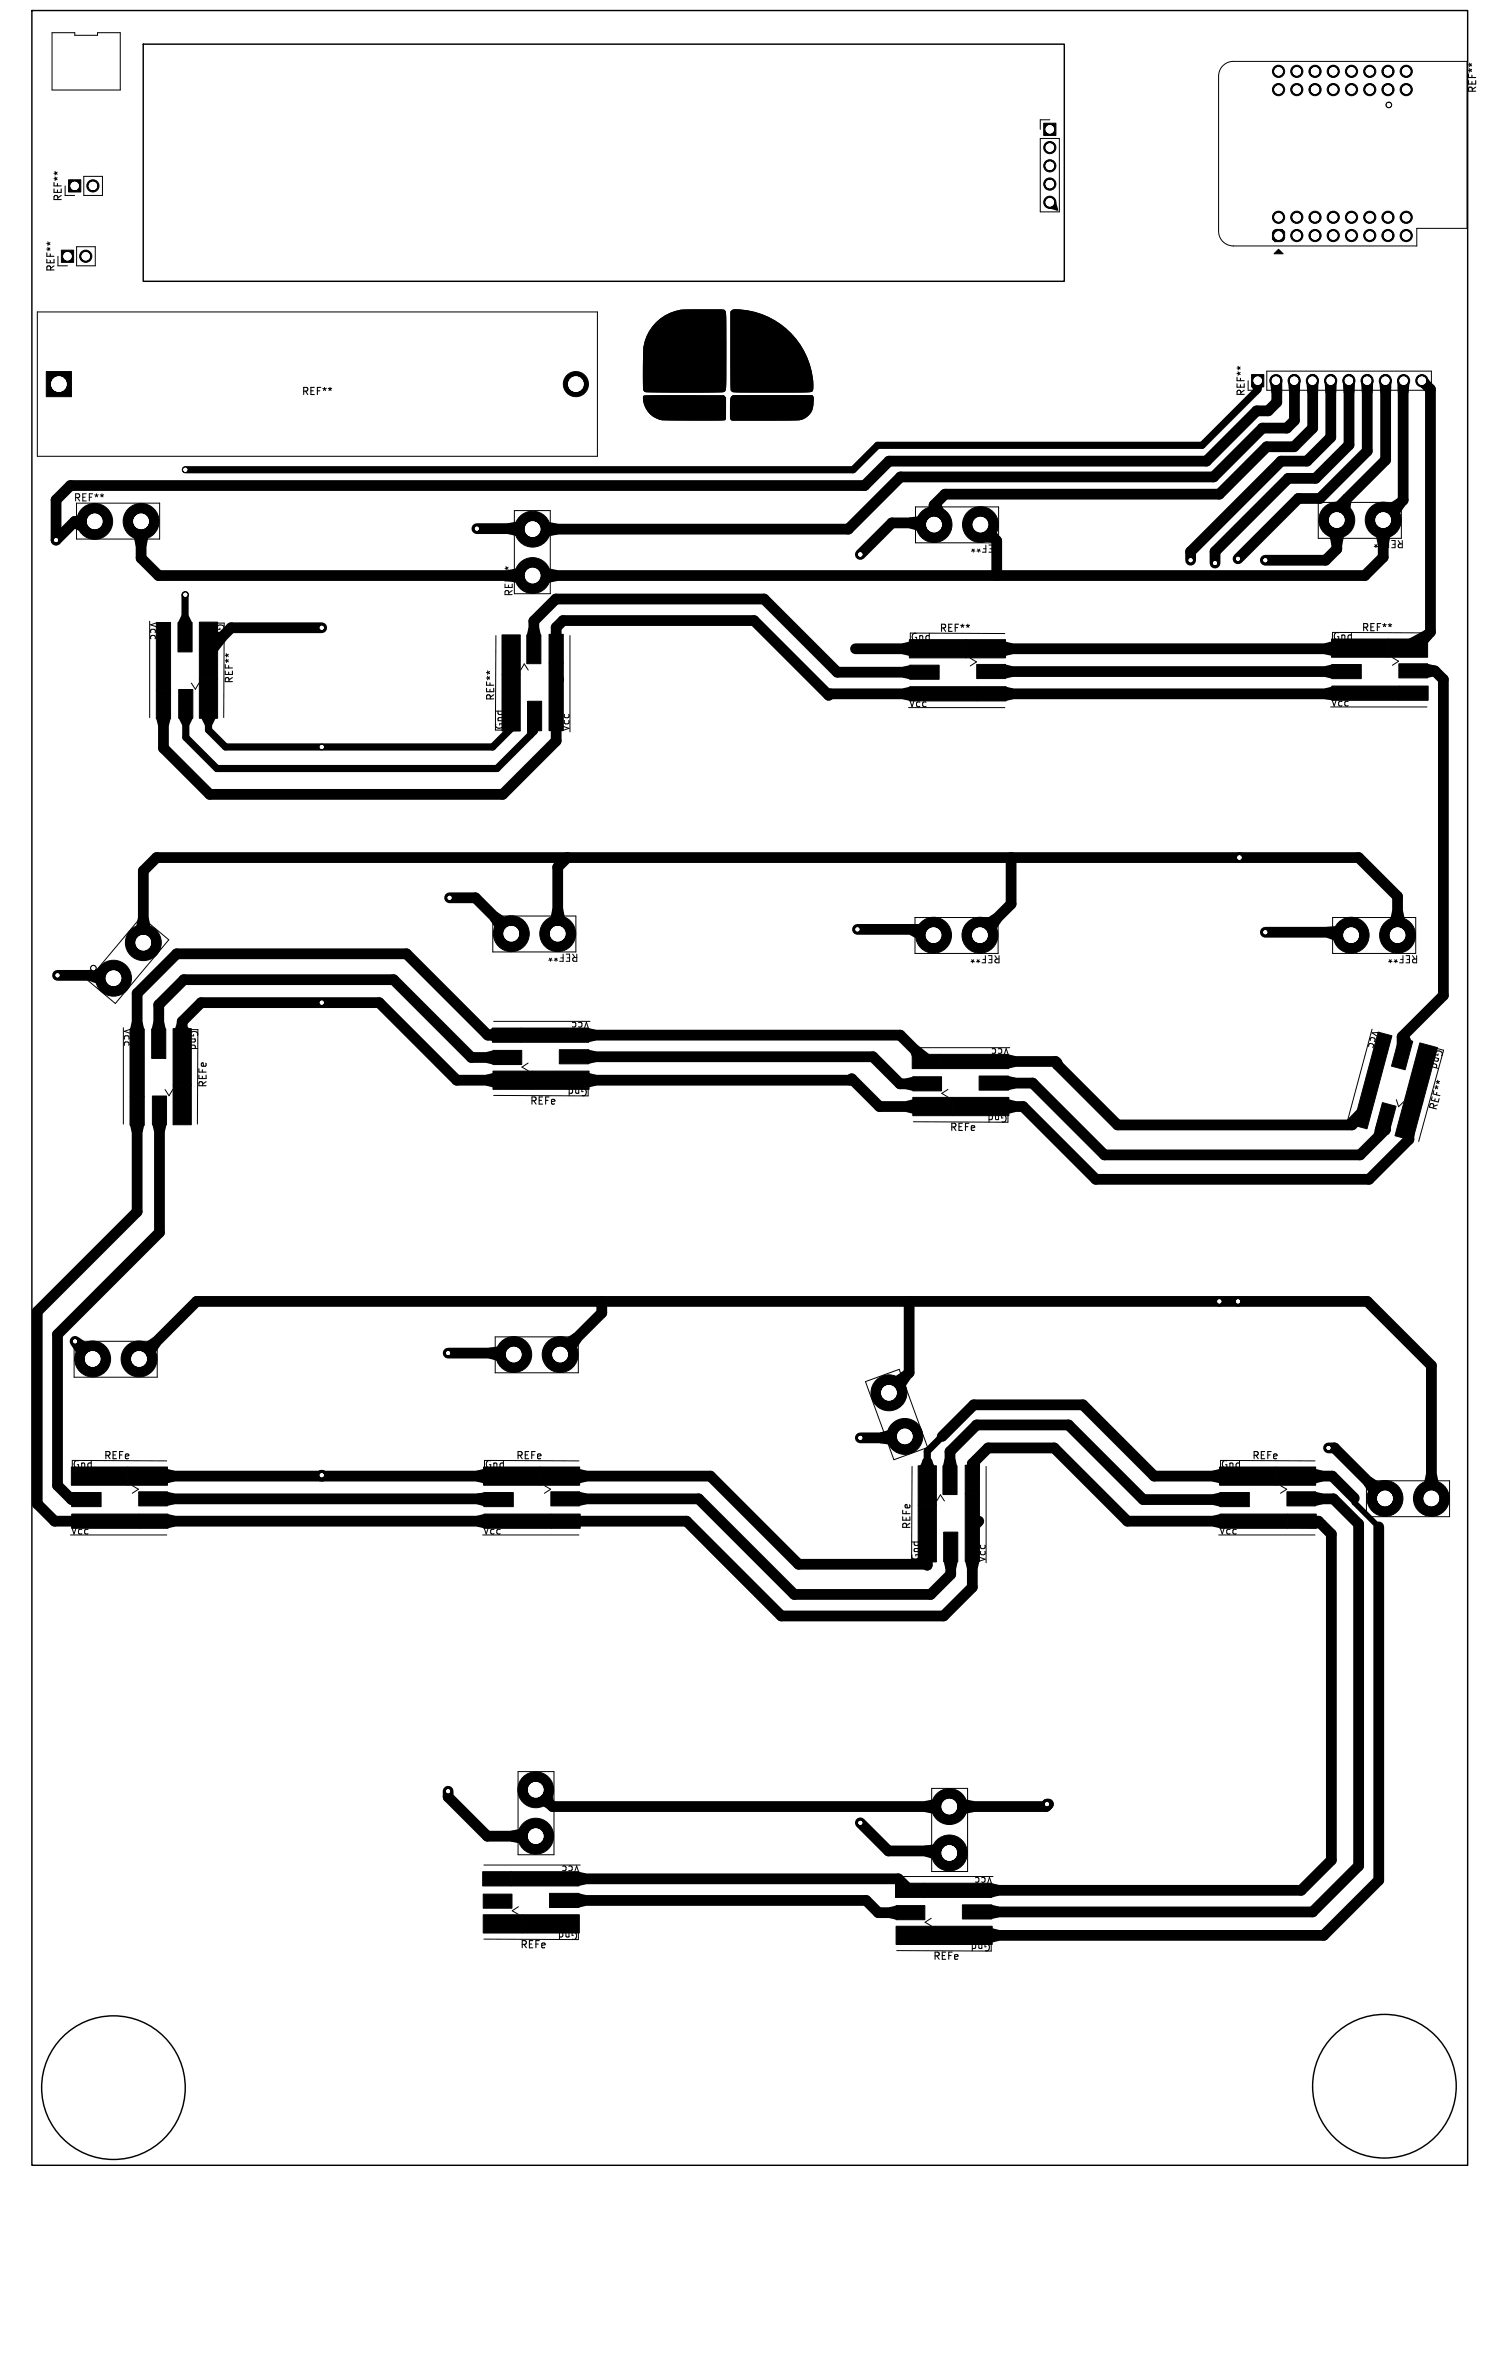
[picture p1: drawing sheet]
<svg xmlns="http://www.w3.org/2000/svg" width="210mm" height="330mm" viewBox="0 0 210 330" stroke-linecap="round" stroke-linejoin="round" font-family="sans-serif">
<defs><g id="words">
<g font-size="1.4">
<text x="205.8" y="13.1" transform="rotate(-90 205.8 13.1)">REF**</text>
<text x="8.8" y="28.2" transform="rotate(-90 8.8 28.2)">REF**</text>
<text x="7.8" y="38" transform="rotate(-90 7.8 38)">REF**</text>
<text x="41.9" y="55.2">REF**</text>
<text x="173.5" y="55.3" transform="rotate(-90 173.5 55.3)">REF**</text>
<text x="10.2" y="69.9">REF**</text>
<text x="139.5" y="75.7" transform="rotate(-180 139.5 75.7)">REF**</text>
<text x="195.6" y="75.1" transform="rotate(-180 195.6 75.1)">REF**</text>
<text x="71.5" y="83.1" transform="rotate(-90 71.5 83.1)">REF**</text>
<text x="20.8" y="86.5" transform="rotate(90 20.8 86.5)">Vcc</text>
<text x="30.1" y="86.8" transform="rotate(90 30.1 86.8)">Gnd</text>
<text x="126.8" y="89.3">Gnd</text>
<text x="130.8" y="88.2">REF**</text>
<text x="185.6" y="89.2">Gnd</text>
<text x="189.5" y="88.1">REF**</text>
<text x="32.6" y="95.3" transform="rotate(-90 32.6 95.3)">REF**</text>
<text x="69" y="97.7" transform="rotate(-90 69 97.7)">REF**</text>
<text x="70.1" y="101.7" transform="rotate(-90 70.1 101.7)">Gnd</text>
<text x="79.4" y="101.9" transform="rotate(-90 79.4 101.9)">Vcc</text>
<text x="126.5" y="98.5">Vcc</text>
<text x="185.3" y="98.4">Vcc</text>
<text x="80.6" y="132.7" transform="rotate(-180 80.6 132.7)">REF**</text>
<text x="139.4" y="132.9" transform="rotate(-180 139.4 132.9)">REF**</text>
<text x="197.6" y="132.9" transform="rotate(-180 197.6 132.9)">REF**</text>
<text x="17.2" y="143.1" transform="rotate(90 17.2 143.1)">Vcc</text>
<text x="26.4" y="143.4" transform="rotate(90 26.4 143.4)">Gnd</text>
<text x="82.2" y="142.2" transform="rotate(-180 82.2 142.2)">Vcc</text>
<text x="191.1" y="143.3" transform="rotate(105 191.1 143.3)">Vcc</text>
<text x="140.6" y="145.9" transform="rotate(-180 140.6 145.9)">Vcc</text>
<text x="199.9" y="145.9" transform="rotate(105 199.9 145.9)">Gnd</text>
<text x="29" y="151.5" transform="rotate(-90 29 151.5)">REFe</text>
<text x="73.7" y="154">REFe</text>
<text x="81.9" y="151.4" transform="rotate(-180 81.9 151.4)">Gnd</text>
<text x="140.4" y="155.1" transform="rotate(-180 140.4 155.1)">Gnd</text>
<text x="200.2" y="154.8" transform="rotate(-75 200.2 154.8)">REF**</text>
<text x="132.2" y="157.7">REFe</text>
<text x="14.4" y="203.4">REFe</text>
<text x="71.8" y="203.4">REFe</text>
<text x="174.3" y="203.4">REFe</text>
<text x="10.1" y="204.5">Gnd</text>
<text x="67.5" y="204.5">Gnd</text>
<text x="170" y="204.5">Gnd</text>
<text x="9.8" y="213.7">Vcc</text>
<text x="67.2" y="213.7">Vcc</text>
<text x="127" y="213" transform="rotate(-90 127 213)">REFe</text>
<text x="169.7" y="213.7">Vcc</text>
<text x="128.1" y="217.3" transform="rotate(-90 128.1 217.3)">Gnd</text>
<text x="137.3" y="217.6" transform="rotate(-90 137.3 217.6)">Vcc</text>
<text x="80.8" y="259.7" transform="rotate(-180 80.8 259.7)">Vcc</text>
<text x="138.3" y="261.3" transform="rotate(-180 138.3 261.3)">Vcc</text>
<text x="80.5" y="268.9" transform="rotate(-180 80.5 268.9)">Gnd</text>
<text x="72.4" y="271.5">REFe</text>
<text x="129.9" y="273.1">REFe</text>
<text x="138" y="270.5" transform="rotate(-180 138 270.5)">Gnd</text>
</g>
</g></defs>
<g fill="#000">
<path d="M146.2 28.2l.8-.3 .4 1.2-.2 .2-1.3-.3zM89.6 55.1l1.4-.1h9.8l.3 .4v2.3a.85 .85 0 0 1-.1 .8l-7.3 .1a4.4 4.4 0 0 1-2.5-.5 2.96 2.96 0 0 1-1.6-3zM91.4 44.9a6.5 6.5 0 0 1 5.2-1.8h3.8a.63 .63 0 0 1 .6 .2 .63 .63 0 0 1 .1 .6v9.5v.9l-.2 .2a107.5 107.5 0 0 1-10.4 .1h-.2a.6 .6 0 0 1-.7-.1 .6 .6 0 0 1-.1-.7v-3.9a6.3 6.3 0 0 1 1.9-5zM101.8 43.3l.2-.2a10.8 10.8 0 0 1 11.2 11.2l-.1 .2a105.2 105.2 0 0 1-9.8 .2l-1.3-.1a.49 .49 0 0 1-.3-.7v-10.5zM101.8 55.2l.3-.2h11l.1 .2a3.2 3.2 0 0 1-.6 2.7 3 3 0 0 1-2.5 .7h-8.2l-.2-.3v-1.4a2.74 2.74 0 0 1 .1-1.7zM175.1 53l.7 .9-.6 1-.7-.7-.2-.3zM176.8 53h1.7l.1 1.7h-1.5zM179.4 53h1.7l-.1 1.7h-1.5zM181.9 53h1.7v1.7h-1.5zM184.5 53h1.7l-.1 1.7h-1.5zM187 53h1.7l-.1 1.7h-1.5zM189.5 53h1.7v1.7h-1.5z"/>
<path d="M192.1 53h1.7l-.1 1.7h-1.5zM194.6 53h1.7l-.1 1.7h-1.5zM198 53l.6-.6 1.3 1.8h-1.4l-.8-.4zM9.4 72.6l1.4-.6 2.4 .6-2.1 1.3-.7-.3zM19.6 72.6l1 2.3-.2 1.2h-1.5l-.2-1.2zM70.7 79.4l1.2-.3 2.3 1-2.3 1-1.2-.2zM70.7 72.9l1.2-.3 2.3 1.1-2.3 .9-1.2-.2zM74.2 80.1l2.2-1 1.3 .3v1.5l-1.3 .2zM74.2 73.7l2.2-1 1.3 .2v1.5l-1.3 .3zM126.6 72.1l1.3-.2 2.2 1.1-2.4 .9-1.1-.3zM130.1 69.3l1.1 1 .2 .7-1.3 2-.6-2.4zM136.5 73.1l2.3 1 .7 1.5h-1.4l-.8-.2z"/>
<path d="M186.2 72.4l1 2.3-.3 1.2h-1.5l-.2-1.2zM187.1 68.8l1.1 1.1-.1 .9-1.9 1.6 .1-2.5zM192.6 72.4l1 2.3-.2 1.2h-1.5l-.3-1.2zM193.5 70.1l1.1-.7 1 1.1-.7 1-2.3 .9zM22.8 98.1l1 2-.3 1h-1.5l-.2-1zM25.9 98l1 2-.5 1h-1l-.5-1zM25.3 85.7h1l.5 1-1 2-1-2zM29 97.3l1 2.7-.5 1h-1l-.5-1zM30.3 87.9l1.2 1.2-1.2 1.6-1.2-.1zM73.5 99.6l.9 .1 .5 2-.8 1.1-.7-.7zM73.6 87.4h1.5l.2 1-1 2-.9-2zM76.7 91.3h1.5l.2 1-.9 4.7-1-4.7z"/>
<path d="M125.6 89.6l1-.3 3.9 1-3.9 1-1-.2zM125.7 92.9l1-.3 2 1-2 1-1-.2zM125.7 95.9l1-.3 4.7 1-4.7 1-1-.2zM138 93.5l2-1 1 .3v1.4l-1 .3zM137.3 90.3l2.7-1 1 .3v1.5l-1 .2zM138.1 96.6l2-1 1 .3v1.4l-1 .3zM184.5 92.8l1-.3 2 1-2 1-1-.2zM184.4 89.6l1-.3 3.9 .9-3.9 1.1-1-.2zM184.5 95.9l1-.3 4.6 .9-4.6 1-1-.1zM196.1 89l2.3-1.3 1.1 1.1-.7 .8-2.7 .6zM196.8 93.4l2-1 1 .3v1.4l-1 .3zM12.4 135.1l1.3-.1 2.1 1.2-2.4 .7-1-.3z"/>
<path d="M19.2 127.8h1.5l.3 1.2-1 2.2-1-2.2zM69.3 127l1 .7 .9 2.3-2.3-.9-.7-1zM76.9 126.5h1.5l.3 1.2-1 2.3-1-2.3zM126.7 128.7h1.3l2 1.5-2.4 .5-.9-.5zM137.4 127.9l1-.7 1.1 1.1-.7 1-2.3 .9zM184.7 129.1l1.3-.1 2.1 1.2-2.3 .7-1.1-.3zM193.9 126.7h1.5l.2 1.2-1 2.3-1-2.3zM19.1 154.7l1 2-.3 1h-1.5l-.2-1zM18.4 142.3h1.4l.3 1-1 4.6-1-4.6zM22.2 154.6l1 2-.3 1h-1.4l-.3-1zM21.4 142.3h1.5l.2 1-1 2-1-2zM24.9 141.7l1.5 1.5-1 3.9-1-3.9z"/>
<path d="M68.2 143.4l.4-.3 1.9 1-1.9 .9-1.4-.6zM67.7 149.7l1-.3 2.7 1-2.8 1-.9-.2zM67.7 146.5l1-.2 1.9 .9-1.9 1-1-.2zM77.3 144.1l4.7-1 1 .3v1.5l-1 .2zM80 147.1l2-.9 1 .2v1.5l-1 .2zM78.1 150.4l3.9-1 1 .3v1.4l-1 .3zM126.1 153.3l1-.2 2.7 1-2.7 1-1-.3zM126.1 150.2l1-.3 2 1-2 1-1-.2zM126.8 146.6l1.1-1 1.5 1.2-.4 1-2-.6zM135.8 147.8l4.7-1 .9 .3v1.4l-1 .3zM138.4 150.8l2.1-1 .9 .3v1.4l-.9 .3zM136.6 154.1l3.9-1 1 .2v1.5l-1 .3z"/>
<path d="M189.1 154.4l.8 .6-.8 1.8-1.5 .6v-1.5zM192 155.4l1 .3 .1 2.1-.7 1.1-1.1-1.1zM195.3 143.3l1 1.1 .3 .5-1.3 1.8-.5-2.2zM11 186.2l1 .7 .9 2.3-2.3-.9-.7-1zM20.3 186.9l1-.7 1.1 1.1-.7 1-2.3 .9zM68.1 187.7l1.2-.2 2.2 1.1-2.3 .9-1.1-.3zM78.9 186.3l1-.7 1.1 1.1-.7 1-2.3 .9zM122.5 199.5l1.2-.4 2.3 .9-2.2 1.1-1.3-.1zM124.7 191.6l1-.7 1.1 1.1-.7 1-2.3 .9zM21.3 208.7l2-1 1 .2v1.5l-1 .3zM20.6 205.5l2.7-1 1 .3v1.5l-1 .2zM21.4 211.8l2-1 1 .3v1.4l-1 .3z"/>
<path d="M66.3 204.8l1-.3 3.9 1-3.9 1-1-.2zM66.4 208l1-.2 2 1-2 .9-1-.2zM66.4 211.1l1-.3 4.7 1-4.7 1-1-.2zM72.2 211.8l4.6-1 1 .3v1.4l-1 .3zM78.7 208.7l2-1 1 .2v1.5l-1 .3zM78 205.5l2.7-1 1 .3v1.5l-1 .2zM128.6 203.1h1l.5 1-1 2.7-1-2.7zM132.4 215.4l1 2-.3 1h-1.5l-.2-1zM131.6 203.1h1.5l.2 1-1 2-1-2zM135.4 212.8l1 4.6-.3 1h-1.4l-.3-1zM135.4 202.7l1.1 1.1-.1 2.3-1-.1-.6-2zM168.8 204.8l1-.3 3.9 1-3.9 1-1-.2z"/>
<path d="M168.9 208.1l1-.3 2 1-2 1-1-.2zM168.9 211.1l1-.3 4.7 1-4.7 1-1-.2zM181.3 211.8l2-.6 1.3 .6-1 1h-2.4zM181.2 208.7l2-1 1 .2v1.5l-1 .3zM180.5 205.5l2.7-1 1 .3v1.5l-1 .2zM190.9 205.7l1.1 .6 .9 2.3-2.3-.9-.7-1zM198.6 205.2h1.5l.2 1.2-1 2.2-1-2.2zM71.1 254.9l1.2-.2 2.3 1-2.3 1-1.2-.3zM74.6 249.2l2.4 .8 .1 .8v1.5l-1.5-.8zM128.7 250.8l1.2-.3 2.3 1-2.3 1-1.2-.2zM128.7 257l1.3-.2 2.2 1.2-2.3 .8-1.2-.3zM132.2 251.5l2.3-1 1.2 .3v1.5l-1.2 .2z"/>
<path d="M76 261.6l4.6-1 1 .3v1.4l-1 .3zM78.6 264.6l2-1 1 .3v1.5l-1 .2zM123.8 265.6l1-.3 2 1-2 1-1-.2zM133.5 263.2l4.6-1 1 .3v1.4l-1 .3zM136.1 266.2l2-1 1 .3v1.5l-1 .2zM134.3 269.5l3.9-1 1 .2v1.5l-1 .3z"/>
</g>
<g fill="#000" stroke="#000" stroke-width=".14">
<path d="M145.3 17.2h1.7v1.7h-1.7zM8.5 34.8h1.7v1.7h-1.7zM9.5 25h1.7v1.7h-1.7zM177.4 32.1l.2-.1 1-.1 .3 .4v.9l-.2 .3-.2 .1h-1l-.3-.3v-.9zM177.4 35.3l.7-.6 .6 .6zM6.4 51.7h3.5v3.5h-3.5zM174.3 52.2h1.7v1.7h-1.7zM21.8 86.7h2v9.4h-2zM21.8 96.1h2v4h-2zM24.8 86.7h2v4.1h-2zM24.9 96h2v4h-2zM27.8 86.6h2.5v7.9h-2.5z"/>
<path d="M27.8 94.5h2.5v5.5h-2.5zM69.9 88.4h2.5v5.5h-2.5zM73.4 88.4h1.9v4h-1.9zM76.5 88.3h1.9v4h-1.9zM126.6 89.1h7.9v2.5h-7.9zM126.7 92.6h4.1v2h-4.1zM126.7 95.6h9.4v2h-9.4zM134.5 89.1h5.5v2.5h-5.5zM136 92.5h4v2h-4zM136.1 95.6h4v2h-4zM185.4 89h7.9v2.5h-7.9zM185.5 92.5h4.1v2h-4.1z"/>
<path d="M185.5 95.5h9.4v2h-9.4zM193.3 89h5.5v2.5h-5.5zM194.8 92.4h4v2h-4zM194.9 95.5h4v2h-4zM69.9 93.9h2.5v7.9h-2.5zM73.5 97.6h1.9v4.1h-1.9zM76.5 92.3h1.9v9.4h-1.9zM18.1 143.3h2v9.4h-2zM18.1 152.7h2v4h-2zM21.1 143.3h2v4.1h-2zM21.2 152.6h2v4h-2zM24.1 143.2h2.5v7.9h-2.5z"/>
<path d="M24.1 151.1h2.5v5.5h-2.5zM68.6 143.1h4v2h-4zM68.7 146.3h4v1.9h-4zM68.7 149.1h5.5v2.6h-5.5zM72.6 143.1h9.4v2h-9.4zM77.9 146.2h4.1v1.9h-4.1zM74.2 149.1h7.8v2.6h-7.8zM127 146.8h4v2h-4zM127.1 149.9h4v2h-4zM127.1 152.8h5.5v2.5h-5.5zM131 146.8h9.4v2h-9.4zM136.4 149.8h4.1v2h-4.1z"/>
<path d="M132.6 152.8h7.9v2.5h-7.9zM189.5 152.8l1.9 .5-1 3.9-1.9-.5zM191.9 143.7l1.9 .5-2.4 9.1-1.9-.5zM192.5 153.5l1.9 .5-1 3.9-1.9-.5zM194.8 144.5l1.9 .5-1 4-1.9-.6zM195.7 152.8l2.4 .7-1.4 5.3-2.4-.7zM197.7 145.2l2.5 .7-2.1 7.6-2.4-.7zM9.9 204.3h7.9v2.5h-7.9zM10 207.8h4.1v2h-4.1zM10 210.8h9.4v2h-9.4zM17.8 204.3h5.5v2.5h-5.5zM19.3 207.7h4v2h-4z"/>
<path d="M19.4 210.8h4v2h-4zM67.3 204.3h7.9v2.5h-7.9zM67.4 207.8h4.1v2h-4.1zM67.4 210.8h9.4v2h-9.4zM75.2 204.3h5.5v2.5h-5.5zM76.7 207.7h4v2h-4zM76.8 210.8h4v2h-4zM127.9 209.6h2.5v7.9h-2.5zM127.9 204.1h2.5v5.5h-2.5zM131.3 204.1h2v4h-2zM131.4 213.3h2v4.1h-2zM134.4 208h2v9.4h-2z"/>
<path d="M134.4 204h2v4h-2zM169.8 204.3h7.9v2.5h-7.9zM169.9 207.8h4.1v2h-4.1zM169.9 210.8h9.4v2h-9.4zM177.7 204.3h5.5v2.5h-5.5zM179.2 207.7h4v2h-4zM179.3 210.8h4v2h-4zM67.2 260.6h4v2h-4zM67.3 263.7h4v2h-4zM67.3 266.6h5.5v2.6h-5.5zM71.2 260.6h9.4v2h-9.4zM76.5 263.6h4.1v2h-4.1z"/>
<path d="M72.8 266.6h7.9v2.6h-7.9zM124.7 262.2h4v2h-4zM124.8 265.3h4v2h-4zM124.8 268.2h5.5v2.6h-5.5zM128.7 262.2h9.4v2h-9.4zM134 265.2h4.1v2h-4.1zM130.3 268.2h7.9v2.6h-7.9z"/>
<circle cx="178.1" cy="9.9" r=".85"/>
<circle cx="178.1" cy="12.5" r=".85"/>
<circle cx="180.6" cy="9.9" r=".85"/>
<circle cx="180.6" cy="12.5" r=".85"/>
<circle cx="183.1" cy="9.9" r=".85"/>
<circle cx="183.1" cy="12.5" r=".85"/>
<circle cx="185.7" cy="9.9" r=".85"/>
<circle cx="185.7" cy="12.5" r=".85"/>
<circle cx="188.2" cy="9.9" r=".85"/>
<circle cx="188.2" cy="12.5" r=".85"/>
<circle cx="190.8" cy="9.9" r=".85"/>
<circle cx="190.8" cy="12.5" r=".85"/>
<circle cx="193.3" cy="9.9" r=".85"/>
<circle cx="193.3" cy="12.5" r=".85"/>
<circle cx="193.4" cy="14.6" r=".4"/>
<circle cx="195.8" cy="9.9" r=".85"/>
<circle cx="195.8" cy="12.5" r=".85"/>
<circle cx="11.9" cy="35.7" r=".85"/>
<circle cx="12.9" cy="25.9" r=".85"/>
<circle cx="146.2" cy="20.5" r=".85"/>
<circle cx="146.2" cy="25.6" r=".85"/>
<circle cx="146.2" cy="23.1" r=".85"/>
<circle cx="146.2" cy="28.2" r=".85"/>
<circle cx="178.1" cy="30.3" r=".85"/>
<circle cx="180.6" cy="32.8" r=".85"/>
<circle cx="180.6" cy="30.3" r=".85"/>
<circle cx="183.1" cy="32.8" r=".85"/>
<circle cx="183.1" cy="30.3" r=".85"/>
<circle cx="185.7" cy="32.8" r=".85"/>
<circle cx="185.7" cy="30.3" r=".85"/>
<circle cx="188.2" cy="32.8" r=".85"/>
<circle cx="188.2" cy="30.3" r=".85"/>
<circle cx="190.8" cy="30.3" r=".85"/>
<circle cx="190.8" cy="32.8" r=".85"/>
<circle cx="193.3" cy="30.3" r=".85"/>
<circle cx="193.3" cy="32.8" r=".85"/>
<circle cx="195.8" cy="32.8" r=".85"/>
<circle cx="195.8" cy="30.3" r=".85"/>
<circle cx="80.2" cy="53.5" r="1.75"/>
<circle cx="177.7" cy="53" r=".85"/>
<circle cx="180.2" cy="53" r=".85"/>
<circle cx="182.8" cy="53" r=".85"/>
<circle cx="185.3" cy="53" r=".85"/>
<circle cx="187.8" cy="53" r=".85"/>
<circle cx="190.4" cy="53" r=".85"/>
<circle cx="192.9" cy="53" r=".85"/>
<circle cx="195.5" cy="53" r=".85"/>
<circle cx="198" cy="53" r=".85"/>
<circle cx="7.8" cy="75.2" r=".4"/>
<circle cx="13.2" cy="72.6" r="2.5"/>
<circle cx="19.6" cy="72.6" r="2.5"/>
<circle cx="25.8" cy="65.4" r=".4"/>
<circle cx="66.4" cy="73.6" r=".4"/>
<circle cx="74.2" cy="73.7" r="2.5"/>
<circle cx="119.8" cy="77.2" r=".4"/>
<circle cx="130.1" cy="73" r="2.5"/>
<circle cx="136.5" cy="73" r="2.5"/>
<circle cx="165.8" cy="78" r=".4"/>
<circle cx="169.2" cy="78.4" r=".4"/>
<circle cx="172.4" cy="77.8" r=".4"/>
<circle cx="176.2" cy="78" r=".4"/>
<circle cx="186.2" cy="72.4" r="2.5"/>
<circle cx="192.6" cy="72.4" r="2.5"/>
<circle cx="25.8" cy="82.8" r=".4"/>
<circle cx="44.8" cy="87.4" r=".4"/>
<circle cx="74.2" cy="80.1" r="2.5"/>
<circle cx="44.8" cy="104" r=".4"/>
<circle cx="172.6" cy="119.4" r=".4"/>
<circle cx="8" cy="135.8" r=".4"/>
<circle cx="13" cy="134.8" r=".4"/>
<circle cx="15.8" cy="136.2" r="2.5"/>
<circle cx="20" cy="131.3" r="2.5"/>
<circle cx="44.8" cy="139.6" r=".4"/>
<circle cx="62.6" cy="125" r=".4"/>
<circle cx="71.2" cy="130" r="2.5"/>
<circle cx="77.7" cy="130" r="2.5"/>
<circle cx="119.4" cy="129.4" r=".4"/>
<circle cx="130" cy="130.2" r="2.5"/>
<circle cx="136.5" cy="130.2" r="2.5"/>
<circle cx="176.2" cy="129.8" r=".4"/>
<circle cx="188.2" cy="130.2" r="2.5"/>
<circle cx="194.6" cy="130.2" r="2.5"/>
<circle cx="10.4" cy="186.8" r=".4"/>
<circle cx="12.9" cy="189.2" r="2.5"/>
<circle cx="19.4" cy="189.2" r="2.5"/>
<circle cx="62.4" cy="188.4" r=".4"/>
<circle cx="71.5" cy="188.6" r="2.5"/>
<circle cx="78" cy="188.6" r="2.5"/>
<circle cx="123.8" cy="193.9" r="2.5"/>
<circle cx="169.8" cy="181.2" r=".4"/>
<circle cx="172.4" cy="181.2" r=".4"/>
<circle cx="44.8" cy="205.4" r=".4"/>
<circle cx="119.8" cy="200.2" r=".4"/>
<circle cx="126" cy="200" r="2.5"/>
<circle cx="185" cy="201.6" r=".4"/>
<circle cx="192.9" cy="208.6" r="2.5"/>
<circle cx="199.3" cy="208.6" r="2.5"/>
<circle cx="62.4" cy="249.4" r=".4"/>
<circle cx="74.6" cy="249.2" r="2.5"/>
<circle cx="74.6" cy="255.7" r="2.5"/>
<circle cx="119.8" cy="253.8" r=".4"/>
<circle cx="132.2" cy="251.5" r="2.5"/>
<circle cx="132.2" cy="258" r="2.5"/>
<circle cx="132.8" cy="258.3" r=".4"/>
<circle cx="145.8" cy="251.2" r=".4"/>
</g>
<g fill="none" stroke="#000" stroke-width="1.5">
<path d="M177.8 52.9v3.1l-1.2 1.2h-1.6l-7 7h-44.2l-3.4 3.4h-110.6l-2 2v5.6l2.6-2.6h2.8M180.3 52.8v5.7l-1.1 1.1h-3.4l-6.8 6.8h-43.6l-7.3 7.3-51.7-.1M182.8 52.8v6.8l-2.6 2.6h-3.8l-6.6 6.6h-38.2l-1.5 1.5v2.7l-.3-.2h-5.6l-4.4 4.4M185.3 52.8v8.1l-3.3 3.3h-3.6l-12.6 12.6v1.2M187.9 52.8v9.1l-4.7 4.7h-3.8l-10.2 10.2v1.6M190.4 52.8v10l-6.6 6.6h-3l-8.4 8.4M193 52.8v11.2l-6.8 6.9v5.5l-1.6 1.6h-8.4M195.4 52.9v16.7l-2.8 2.8v5.2l-2.5 2.5h-168l-2.5-2.4v-5.1M198 53l1.2 1.2v33.8l-2.2 2.2h-.9M136.5 73l2.3 2.3v4.8M44.8 87.4h-12.6l-3.2 3.2M74.3 90.4v-3.9l3.1-3.1h29l10.2 10.2h12.1"/>
<path d="M77.8 94.6l-.3 .4M119.1 90.3h11.5M131.4 96.6h-15.8l-.2 .2-10.4-10.4h-26.6l-.9 1v15.8l-7.5 7.4h-40.8l-6.4-6.4v-6.1M138 93.5h49.5M189.4 90.2l-.1 .1h-52M190.2 96.5l-.1 .1h-52M196.8 93.4h3l1.2 1.2v44l-5.7 5.8v2.3M79 119.4l-1.3 1.3v9.3M140.8 119.4v6.5l-4.3 4.3M8 135.8h7.4l.4 .4M62.6 125h3.6l5 5M119.4 129.4h9.8l.8 .8"/>
<path d="M176.2 129.8h11.6l.4 .4M194.6 130.2v-5.4l-5.4-5.4h-167.4l-1.8 1.9v10M19.1 154.7v14l-13.9 13.9v26.8l2.4 2.4h7.1M22.1 145.3v-5.4l3.5-3.5h29.2l10.8 10.8h5.1M22.2 154.6v17l-14.2 14.2v21l2 2h2M25.4 147.2v-5l2.6-2.6h24.8l10.8 10.8h7.8M70.6 144.1h-2.7l-11.3-11.3h-32l-5.5 5.5v9.7M77.3 144.1h48.1l3.6 3.7M78.1 150.4h40.3l.2-.2 3.9 3.9h7.4M79.9 147.1h41.7l3.7 3.8h3.8M135.7 147.8h11.3l.2 .2v.2l8.4 8.4h32.7l1.6-1.6M136.6 154.1h5.9l10.1 10.1h38.1l5.5-5.5v-2.9"/>
<path d="M138.4 150.8h5.4l10 10h35.6l3.6-3.5v-1.6M10.4 186.8l2.5 2.4M18.4 189.2h1l8-8h163l8.9 8.9v18.5M62.4 188.4h8.9l.2 .2M83.8 181.2v1.6l-5.8 5.8M126.6 181.2v9.9l-2.8 2.8M20.6 205.5h24.1l.1-.1 .1 .1h26.4M21.3 208.7h48l.1 .1M21.4 211.8h74.2l13.2 13.2h22.6l4-4v-8.3l.9-.9M78 205.5h20.9l12.3 12.3h17.8l.1 .1v-4.4M78.7 208.7h18.6l13.3 13.3h19l2.8-2.8v-3.8M126 200l-.2 .2h-6"/>
<path d="M129.1 203.6v3.2M131.2 200l4.4-4.4h15.2l9.9 9.9h13.1M132.3 206.1v-4l3.7-3.7h12.8l10.4 10.4h12.7M135.4 206v-2.2l2.2-2.2h9.2l10.2 10.2h17.6M180.5 205.5h5l3.1 3.1M181.2 208.7h4.5l3.5 3.5v47.6l-6.4 6.4h-46.7M181.3 211.8h2.3l1.8 1.8v45.4l-4.2 4.2h-47.8M185 201.6h.8l7.1 7M192 212.6v49.2l-7.7 7.7h-50.1M62.4 249.4v.8l5.5 5.5h6.7M74.6 249.2l2.3 2.3h68.8l.3-.3h-.2v.2M119.8 253.8l3.9 3.9h7.7l.3-.2"/>
<path d="M75.9 261.6h49.2l1.6 1.6M78.6 264.6h42l1.7 1.7h4.5"/>
</g>
<path d="M175.2 52.8v1.4l-7.8 7.8h-45.2l-3.4 3.4h-93M25.8 82.8v5.9M25.9 98v4.7l4.3 4.3h39l5.2-5.2v-2.1M71.1 94.6v6.9l-2.5 2.5h-37.2l-2.4-2.4v-4.3M131.2 200l-2.1 2.1v1.5" fill="none" stroke="#000" stroke-width="1"/>
<path d="M188.6 208.6v.6l3.4 3.4" fill="none" stroke="#000" stroke-width=".8"/>
<path d="M146.2 28.2l1.1 1" fill="none" stroke="#000" stroke-width=".25"/>
<g fill="#fff" stroke="#fff" stroke-width=".14">
<circle cx="132.8" cy="258.3" r=".2"/>
<circle cx="172.6" cy="119.4" r=".2"/>
<circle cx="165.8" cy="78" r=".2"/>
<circle cx="44.8" cy="205.4" r=".2"/>
<circle cx="176.2" cy="78" r=".2"/>
<circle cx="172.4" cy="77.8" r=".2"/>
<circle cx="66.4" cy="73.6" r=".2"/>
<circle cx="119.8" cy="77.2" r=".2"/>
<circle cx="7.8" cy="75.2" r=".2"/>
<circle cx="145.8" cy="251.2" r=".2"/>
<circle cx="169.8" cy="181.2" r=".2"/>
<circle cx="10.4" cy="186.8" r=".2"/>
<circle cx="62.4" cy="188.4" r=".2"/>
<circle cx="172.4" cy="181.2" r=".2"/>
<circle cx="44.8" cy="139.6" r=".2"/>
<circle cx="119.4" cy="129.4" r=".2"/>
<circle cx="169.2" cy="78.4" r=".2"/>
<circle cx="176.2" cy="129.8" r=".2"/>
<circle cx="44.8" cy="104" r=".2"/>
<circle cx="119.8" cy="253.8" r=".2"/>
<circle cx="8" cy="135.8" r=".2"/>
<circle cx="185" cy="201.6" r=".2"/>
<circle cx="119.8" cy="200.2" r=".2"/>
<circle cx="62.4" cy="249.4" r=".2"/>
<circle cx="44.8" cy="87.4" r=".2"/>
<circle cx="13" cy="134.8" r=".2"/>
<circle cx="62.6" cy="125" r=".2"/>
<circle cx="193.4" cy="14.6" r=".2"/>
<circle cx="25.8" cy="65.4" r=".2"/>
<circle cx="25.8" cy="82.8" r=".2"/>
<circle cx="19.4" cy="189.2" r="1"/>
<circle cx="12.9" cy="189.2" r="1"/>
<circle cx="9.4" cy="35.7" r=".5"/>
<circle cx="11.9" cy="35.7" r=".5"/>
<circle cx="194.6" cy="130.2" r="1"/>
<circle cx="188.2" cy="130.2" r="1"/>
<circle cx="136.5" cy="73" r="1"/>
<circle cx="130.1" cy="73" r="1"/>
<circle cx="15.8" cy="136.2" r="1"/>
<circle cx="20" cy="131.3" r="1"/>
<circle cx="192.6" cy="72.4" r="1"/>
<circle cx="186.2" cy="72.4" r="1"/>
<circle cx="13.2" cy="72.6" r="1"/>
<circle cx="19.7" cy="72.6" r="1"/>
<circle cx="78" cy="188.6" r="1"/>
<circle cx="71.5" cy="188.6" r="1"/>
<circle cx="175.1" cy="53" r=".5"/>
<circle cx="177.7" cy="53" r=".5"/>
<circle cx="180.2" cy="53" r=".5"/>
<circle cx="182.8" cy="53" r=".5"/>
<circle cx="185.3" cy="53" r=".5"/>
<circle cx="187.8" cy="53" r=".5"/>
<circle cx="190.4" cy="53" r=".5"/>
<circle cx="192.9" cy="53" r=".5"/>
<circle cx="195.5" cy="53" r=".5"/>
<circle cx="198" cy="53" r=".5"/>
<circle cx="77.7" cy="130" r="1"/>
<circle cx="71.2" cy="130" r="1"/>
<circle cx="199.3" cy="208.6" r="1"/>
<circle cx="192.9" cy="208.6" r="1"/>
<circle cx="126" cy="200" r="1"/>
<circle cx="123.8" cy="193.9" r="1"/>
<circle cx="136.5" cy="130.2" r="1"/>
<circle cx="130" cy="130.2" r="1"/>
<circle cx="16.8" cy="53.5" r="1.6"/>
<circle cx="72.5" cy="53.5" r="1.6"/>
<circle cx="8.2" cy="53.5" r="1"/>
<circle cx="80.2" cy="53.5" r="1"/>
<circle cx="10.4" cy="25.9" r=".5"/>
<circle cx="12.9" cy="25.9" r=".5"/>
<circle cx="9" cy="6" r=".4"/>
<circle cx="9" cy="8.5" r=".4"/>
<circle cx="9" cy="11.1" r=".4"/>
<circle cx="15" cy="11.1" r=".4"/>
<circle cx="15" cy="8.5" r=".4"/>
<circle cx="15" cy="6" r=".4"/>
<circle cx="132.2" cy="251.5" r="1"/>
<circle cx="132.2" cy="258" r="1"/>
<circle cx="74.6" cy="249.2" r="1"/>
<circle cx="74.6" cy="255.7" r="1"/>
<circle cx="74.2" cy="80.1" r="1"/>
<circle cx="74.2" cy="73.7" r="1"/>
<circle cx="178.1" cy="32.8" r=".5"/>
<circle cx="180.6" cy="32.8" r=".5"/>
<circle cx="183.1" cy="32.8" r=".5"/>
<circle cx="185.7" cy="32.8" r=".5"/>
<circle cx="188.2" cy="32.8" r=".5"/>
<circle cx="190.8" cy="32.8" r=".5"/>
<circle cx="193.3" cy="32.8" r=".5"/>
<circle cx="195.8" cy="32.8" r=".5"/>
<circle cx="195.8" cy="9.9" r=".5"/>
<circle cx="193.3" cy="9.9" r=".5"/>
<circle cx="190.8" cy="9.9" r=".5"/>
<circle cx="188.2" cy="9.9" r=".5"/>
<circle cx="185.7" cy="9.9" r=".5"/>
<circle cx="183.1" cy="9.9" r=".5"/>
<circle cx="180.6" cy="9.9" r=".5"/>
<circle cx="178.1" cy="9.9" r=".5"/>
<circle cx="178.1" cy="30.3" r=".5"/>
<circle cx="180.6" cy="30.3" r=".5"/>
<circle cx="183.1" cy="30.3" r=".5"/>
<circle cx="185.7" cy="30.3" r=".5"/>
<circle cx="188.2" cy="30.3" r=".5"/>
<circle cx="190.8" cy="30.3" r=".5"/>
<circle cx="193.3" cy="30.3" r=".5"/>
<circle cx="195.8" cy="30.3" r=".5"/>
<circle cx="195.8" cy="12.5" r=".5"/>
<circle cx="193.3" cy="12.5" r=".5"/>
<circle cx="190.8" cy="12.5" r=".5"/>
<circle cx="188.2" cy="12.5" r=".5"/>
<circle cx="185.7" cy="12.5" r=".5"/>
<circle cx="183.1" cy="12.5" r=".5"/>
<circle cx="180.6" cy="12.5" r=".5"/>
<circle cx="178.1" cy="12.5" r=".5"/>
<circle cx="146.2" cy="18" r=".5"/>
<circle cx="146.2" cy="20.5" r=".5"/>
<circle cx="146.2" cy="23.1" r=".5"/>
<circle cx="146.2" cy="25.6" r=".5"/>
<circle cx="146.2" cy="28.2" r=".5"/>
</g>
<g fill="none" stroke="#000" stroke-width=".2">
<path d="M4.4 1.5h200v300h-200zM19.9 6.1h128.3v33.1h-128.3z"/>
<circle cx="15.8" cy="290.7" r="10"/>
<circle cx="192.8" cy="290.5" r="10"/>
</g>
<g fill="none" stroke="#000" stroke-width=".14">
<path d="M7.2 4.6h3.2v.3h3.2v-.3h3.1v7.9h-9.5zM144.9 19.3h2.6v10.2h-2.6zM146.2 16.7h-1.3v1.3M170.4 9.1l.5-.3 .8-.3h32.6v23.3h-7v2.4h-25.5a2.05 2.05 0 0 1-2.1-2v-21.6l.2-.8zM8.1 37h1.3M9.1 27.2h1.3M10.7 34.4h2.6v2.6h-2.6zM11.7 24.6h2.6v2.6h-2.6zM5.2 43.4h78v20.1h-78zM173.8 54.3h1.3M176.4 51.7h22.9v2.6h-22.9zM10.7 70.1h11.5v5h-11.5z"/>
<path d="M71.6 71.1h5v11.6h-5zM127.5 70.6h11.6v5h-11.6zM183.6 70h11.6v5h-11.6zM20.8 86.5v13.4M26.6 95.1l.6 .9 .5-.9M31.2 86.8v13.1M69.1 88.5l-.1 13.2M72.5 93.3l.5-.9 .6 .9M79.4 88.5v13.4M126.5 98.5h13.4M126.8 88.1l13.1 .1M135.1 91.7l.9 .5-.9 .5"/>
<path d="M185.3 98.4h13.4M185.6 88.1h13.1M193.9 91.6l.9 .5-.9 .5M19.7 127.6l3.8 3.3-7.4 8.8-3.9-3.2zM68.6 127.5h11.6v5h-11.6zM127.4 127.8h11.6v5h-11.6zM185.6 127.8h11.6v5h-11.6zM17.2 143.1v13.4M23 151.7l.5 .9 .6-.9M27.6 143.4l-.1 13.1M68.7 142.2h13.5M68.7 152.5l13.2 .1"/>
<path d="M73.6 148l-.9 .6 .9 .5M127.2 145.9h13.4M127.2 156.2l13.2 .1M132 151.7l-.8 .5 .8 .6M191.1 143.3l-3.5 13M194.5 153.1l.3 1 .7-.7M201 146.2l-3.4 12.7M10.3 186.8h11.6v5h-11.6zM69 186.1h11.5v5h-11.5zM120.5 192.4l4.7-1.7 4 10.8-4.7 1.8zM9.8 213.7h13.4M10.1 203.3l13.1 .1"/>
<path d="M18.4 206.9l.9 .5-.9 .5M67.2 213.7h13.4M67.5 203.3l13.1 .1M75.8 206.9l.9 .5-.9 .5M127 204.2l-.1 13.1M130.5 209l.5-.9 .5 .9M137.3 204.2v13.4M169.7 213.7h13.4M170 203.3l13.1 .1M178.3 206.9l.9 .5-.9 .5M190.3 206.2h11.6v5h-11.6zM67.4 259.7h13.4"/>
<path d="M72.1 246.7h5v11.6h-5zM129.7 249h5v11.6h-5zM67.4 270l13.1 .1M72.2 265.5l-.9 .6 .9 .5M124.9 261.3h13.4M124.9 271.6l13.1 .1M129.7 267.1l-.9 .6 .9 .5"/>
</g>
<use href="#words"/>
</svg>
